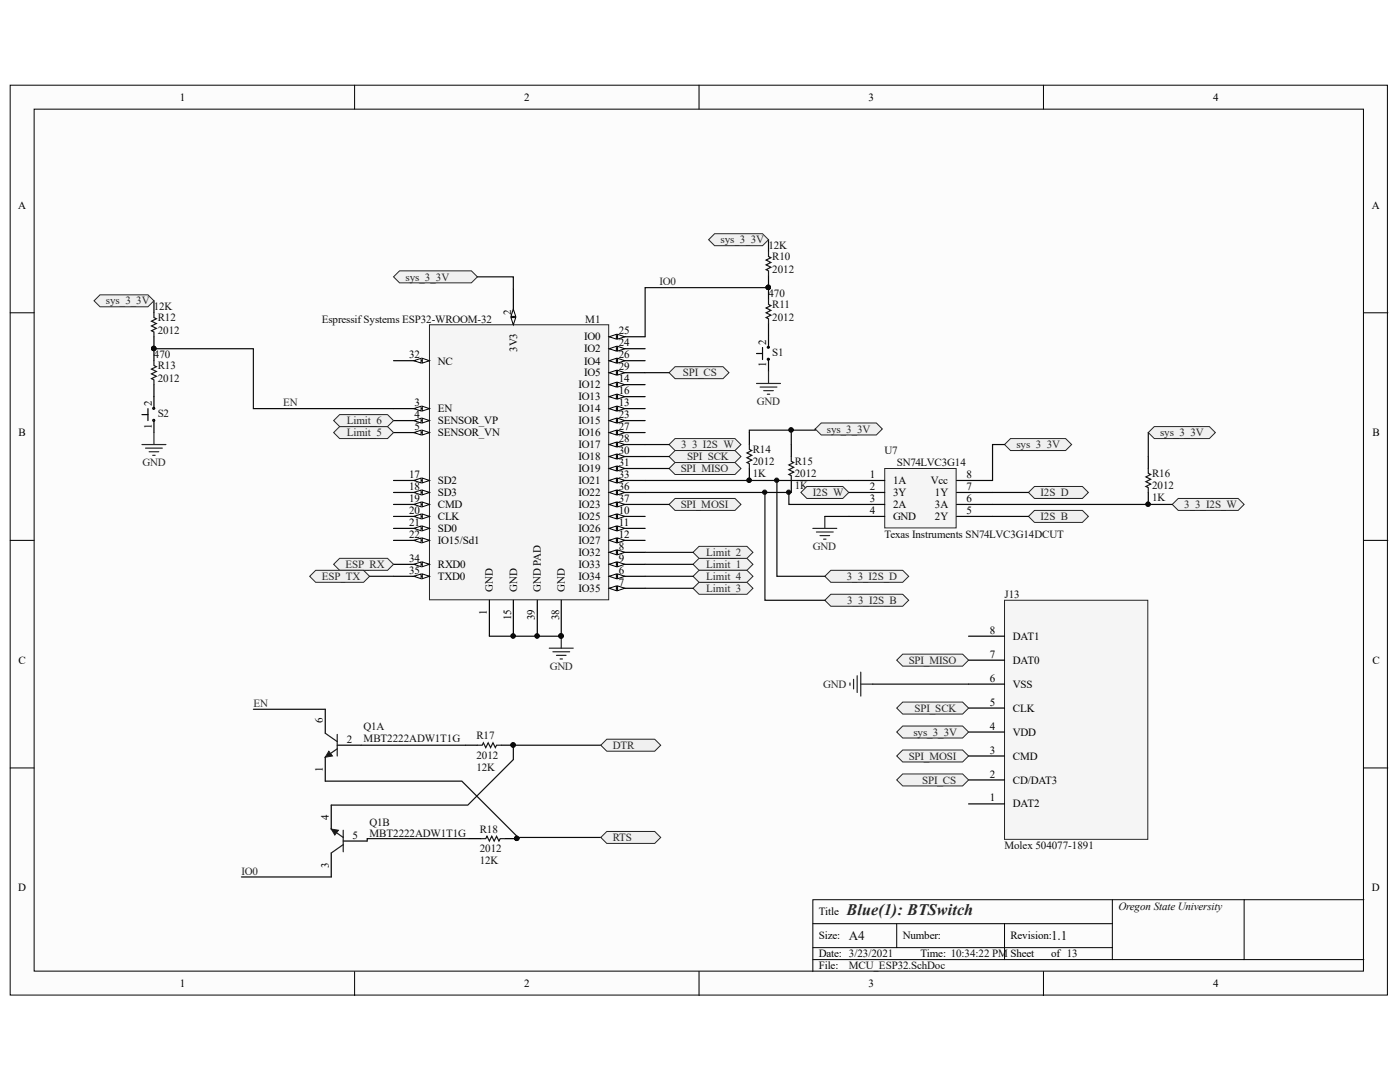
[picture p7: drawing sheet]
<svg xmlns="http://www.w3.org/2000/svg" width="279mm" height="216mm" viewBox="0 0 279 216" stroke-linecap="round" stroke-linejoin="round" font-family="sans-serif">
<defs><g id="words">
<text font-size="3.2" fill="#262626" x="168.9" y="182.7">Blue(1): BTSwitch</text>
<g font-size="2.6" fill="#0e0e0e">
<text x="169.4" y="187.6">A4</text>
<text x="209.8" y="187.6">1.1</text>
</g>
<g font-size="2.2">
<text x="35.9" y="20.1">1</text>
<text x="104.6" y="20.1">2</text>
<text x="173.3" y="20.1">3</text>
<text x="242.1" y="20.1">4</text>
<text x="3.6" y="41.6">A</text>
<text x="273.8" y="41.6">A</text>
<text x="102" y="62.9" transform="rotate(-90 102 62.9)">2</text>
<text x="81.6" y="71.5">32</text>
<text x="103.2" y="70.2" transform="rotate(-90 103.2 70.2)">3V3</text>
<text x="116.6" y="70.3">IO2</text>
<text x="116.6" y="67.9">IO0</text>
<text x="123.5" y="69.1">24</text>
<text x="123.5" y="66.7">25</text>
<text x="123.5" y="71.5">26</text>
<text x="152.9" y="68.8" transform="rotate(-90 152.9 68.8)">2</text>
<text x="87.4" y="72.7">NC</text>
<text x="115.5" y="77.5">IO12</text>
<text x="116.6" y="72.7">IO4</text>
<text x="116.6" y="75.1">IO5</text>
<text x="123.5" y="76.3">14</text>
<text x="123.5" y="73.9">29</text>
<text x="152.9" y="73.3" transform="rotate(-90 152.9 73.3)">1</text>
<text x="30.3" y="81" transform="rotate(-90 30.3 81)">2</text>
<text x="82.7" y="81.1">3</text>
<text x="82.7" y="83.5">4</text>
<text x="87.4" y="82.3">EN</text>
<text x="115.5" y="82.3">IO14</text>
<text x="115.5" y="79.8">IO13</text>
<text x="123.5" y="81.1">13</text>
<text x="123.5" y="78.7">16</text>
<text x="123.5" y="83.5">23</text>
<text x="3.7" y="87">B</text>
<text x="30.3" y="85.5" transform="rotate(-90 30.3 85.5)">1</text>
<text x="82.7" y="85.8">5</text>
<text x="87.4" y="84.7">SENSOR_VP</text>
<text x="87.4" y="87">SENSOR_VN</text>
<text x="115.5" y="84.7">IO15</text>
<text x="115.5" y="87">IO16</text>
<text x="115.5" y="89.4">IO17</text>
<text x="123.5" y="85.8">27</text>
<text x="123.5" y="88.2">28</text>
<text x="273.9" y="87">B</text>
<text x="81.6" y="95.4">17</text>
<text x="115.5" y="91.8">IO18</text>
<text x="115.5" y="94.2">IO19</text>
<text x="123.5" y="90.7">30</text>
<text x="123.5" y="93">31</text>
<text x="123.5" y="95.4">33</text>
<text x="173.6" y="95.4">1</text>
<text x="192.9" y="95.4">8</text>
<text x="81.6" y="97.8">18</text>
<text x="81.6" y="100.2">19</text>
<text x="87.4" y="96.6">SD2</text>
<text x="87.4" y="99">SD3</text>
<text x="87.4" y="101.4">CMD</text>
<text x="115.5" y="96.6">IO21</text>
<text x="115.5" y="99">IO22</text>
<text x="115.5" y="101.4">IO23</text>
<text x="123.5" y="97.8">36</text>
<text x="123.5" y="100.2">37</text>
<text x="173.6" y="97.8">2</text>
<text x="173.6" y="100.2">3</text>
<text x="178.2" y="96.6">1A</text>
<text x="178.2" y="99">3Y</text>
<text x="178.2" y="101.4">2A</text>
<text x="185.8" y="96.6">Vcc</text>
<text x="186.6" y="99">1Y</text>
<text x="186.6" y="101.4">3A</text>
<text x="192.9" y="97.8">7</text>
<text x="192.9" y="100.2">6</text>
<text x="81.6" y="102.6">20</text>
<text x="81.6" y="105">21</text>
<text x="81.6" y="107.3">22</text>
<text x="87.4" y="103.8">CLK</text>
<text x="87.4" y="106.1">SD0</text>
<text x="115.5" y="103.8">IO25</text>
<text x="115.5" y="106.1">IO26</text>
<text x="123.5" y="102.6">10</text>
<text x="123.5" y="105">11</text>
<text x="123.5" y="107.3">12</text>
<text x="173.6" y="102.6">4</text>
<text x="178.2" y="103.8">GND</text>
<text x="186.6" y="103.8">2Y</text>
<text x="192.9" y="102.6">5</text>
<text x="81.6" y="112.1">34</text>
<text x="87.4" y="108.6">IO15/Sd1</text>
<text x="87.4" y="113.3">RXD0</text>
<text x="115.5" y="111">IO32</text>
<text x="115.5" y="113.3">IO33</text>
<text x="115.5" y="108.6">IO27</text>
<text x="123.5" y="109.8">8</text>
<text x="123.5" y="112.1">9</text>
<text x="81.6" y="114.5">35</text>
<text x="87.4" y="115.7">TXD0</text>
<text x="98.4" y="118.1" transform="rotate(-90 98.4 118.1)">GND</text>
<text x="103.2" y="118.1" transform="rotate(-90 103.2 118.1)">GND</text>
<text x="107.9" y="118.1" transform="rotate(-90 107.9 118.1)">GND PAD</text>
<text x="112.8" y="118.1" transform="rotate(-90 112.8 118.1)">GND</text>
<text x="115.5" y="115.7">IO34</text>
<text x="115.5" y="118.1">IO35</text>
<text x="123.5" y="114.5">6</text>
<text x="123.5" y="116.9">7</text>
<text x="97.2" y="122.8" transform="rotate(-90 97.2 122.8)">1</text>
<text x="102" y="123.8" transform="rotate(-90 102 123.8)">15</text>
<text x="106.7" y="123.8" transform="rotate(-90 106.7 123.8)">39</text>
<text x="111.6" y="123.8" transform="rotate(-90 111.6 123.8)">38</text>
<text x="197.5" y="131.3">7</text>
<text x="197.5" y="126.5">8</text>
<text x="202.2" y="127.7">DAT1</text>
<text x="3.7" y="132.4">C</text>
<text x="197.5" y="136.1">6</text>
<text x="202.2" y="137.3">VSS</text>
<text x="202.2" y="132.4">DAT0</text>
<text x="273.9" y="132.4">C</text>
<text x="197.5" y="140.8">5</text>
<text x="202.2" y="142">CLK</text>
<text x="64.5" y="144.4" transform="rotate(-90 64.5 144.4)">6</text>
<text x="69.2" y="148.3">2</text>
<text x="197.5" y="145.6">4</text>
<text x="202.2" y="146.8">VDD</text>
<text x="64.5" y="154.1" transform="rotate(-90 64.5 154.1)">1</text>
<text x="197.5" y="155.2">2</text>
<text x="197.5" y="150.4">3</text>
<text x="202.2" y="151.5">CMD</text>
<text x="197.5" y="159.9">1</text>
<text x="202.2" y="161.1">DAT2</text>
<text x="202.2" y="156.4">CD/DAT3</text>
<text x="65.6" y="163.6" transform="rotate(-90 65.6 163.6)">4</text>
<text x="70.4" y="167.4">5</text>
<text x="65.6" y="173.2" transform="rotate(-90 65.6 173.2)">3</text>
<text x="3.6" y="177.8">D</text>
<text x="273.8" y="177.8">D</text>
<text x="163.4" y="182.7">Title</text>
<text x="163.4" y="187.4">Size:</text>
<text x="163.4" y="191">Date: 3/23/2021</text>
<text x="180.2" y="187.4">Number:</text>
<text x="183.7" y="191">Time: 10:34:22 PM Sheet</text>
<text x="201.7" y="187.4">Revision:</text>
<text x="209.8" y="191">of 13</text>
<text x="35.9" y="197">1</text>
<text x="104.6" y="197">2</text>
<text x="163.4" y="193.4">File:</text>
<text x="173.3" y="197">3</text>
<text x="242.1" y="197">4</text>
</g>
<g font-size="2.2" fill="#262626">
<text x="143.8" y="48.5">sys_3_3V</text>
<text x="80.9" y="56">sys_3_3V</text>
<text x="131.6" y="56.9">IO0</text>
<text x="21.1" y="60.7">sys_3_3V</text>
<text x="136.3" y="75.1">SPI_CS</text>
<text x="56.5" y="81.1">EN</text>
<text x="151.1" y="80.9">GND</text>
<text x="69.2" y="87">Limit_5</text>
<text x="69.2" y="84.7">Limit_6</text>
<text x="135.9" y="89.4">3_3_I2S_W</text>
<text x="165" y="86.3">sys_3_3V</text>
<text x="202.8" y="89.4">sys_3_3V</text>
<text x="231.5" y="87">sys_3_3V</text>
<text x="28.4" y="93">GND</text>
<text x="135.8" y="94.2">SPI_MISO</text>
<text x="137.1" y="91.8">SPI_SCK</text>
<text x="135.8" y="101.4">SPI_MOSI</text>
<text x="162.2" y="99">I2S_W</text>
<text x="207.7" y="99">I2S_D</text>
<text x="236.3" y="101.4">3_3_I2S_W</text>
<text x="207.7" y="103.8">I2S_B</text>
<text x="68.9" y="113.3">ESP_RX</text>
<text x="140.9" y="113.3">Limit_1</text>
<text x="140.9" y="111">Limit_2</text>
<text x="162.2" y="109.8">GND</text>
<text x="64.2" y="115.7">ESP_TX</text>
<text x="140.9" y="118.1">Limit_3</text>
<text x="140.9" y="115.7">Limit_4</text>
<text x="169" y="115.7">3_3_I2S_D</text>
<text x="169.1" y="120.5">3_3_I2S_B</text>
<text x="109.7" y="133.6">GND</text>
<text x="164.3" y="137.3">GND</text>
<text x="181.4" y="132.4">SPI_MISO</text>
<text x="50.6" y="141.1">EN</text>
<text x="182.5" y="142">SPI_SCK</text>
<text x="122.3" y="149.4">DTR</text>
<text x="182.3" y="146.8">sys_3_3V</text>
<text x="181.4" y="151.5">SPI_MOSI</text>
<text x="184.1" y="156.4">SPI_CS</text>
<text x="122.3" y="167.9">RTS</text>
<text x="48.2" y="174.6">IO0</text>
</g>
<g font-size="2.2" fill="#0e0e0e">
<text x="153.4" y="49.7">12K</text>
<text x="154.1" y="51.9">R10</text>
<text x="153.4" y="59.3">470</text>
<text x="154.1" y="54.6">2012</text>
<text x="30.7" y="61.9">12K</text>
<text x="31.5" y="64.1">R12</text>
<text x="64.2" y="64.4">EspressifSystems ESP32-WROOM-32</text>
<text x="116.8" y="64.4">M1</text>
<text x="154.1" y="64.1">2012</text>
<text x="154.1" y="61.5">R11</text>
<text x="30.7" y="71.5">470</text>
<text x="31.5" y="66.7">2012</text>
<text x="154.1" y="71">S1</text>
<text x="31.5" y="76.3">2012</text>
<text x="31.5" y="73.7">R13</text>
<text x="31.5" y="83.2">S2</text>
<text x="150.2" y="92.8">2012</text>
<text x="150.2" y="95.1">1K</text>
<text x="150.2" y="90.4">R14</text>
<text x="158.6" y="95.1">2012</text>
<text x="158.6" y="92.8">R15</text>
<text x="176.5" y="90.7">U7</text>
<text x="179" y="93">SN74LVC3G14</text>
<text x="229.9" y="95.1">R16</text>
<text x="158.6" y="97.6">1K</text>
<text x="229.9" y="97.6">2012</text>
<text x="229.9" y="100">1K</text>
<text x="176.5" y="107.3">Texas Instruments SN74LVC3G14DCUT</text>
<text x="200.5" y="119.3">J13</text>
<text x="72.6" y="145.6">Q1A</text>
<text x="72.6" y="148">MBT2222ADW1T1G</text>
<text x="95.1" y="147.5">R17</text>
<text x="95.1" y="151.4">2012</text>
<text x="95.1" y="153.7">12K</text>
<text x="73.8" y="164.7">Q1B</text>
<text x="73.8" y="167.1">MBT2222ADW1T1G</text>
<text x="95.8" y="166.2">R18</text>
<text x="95.8" y="170">2012</text>
<text x="95.8" y="172.4">12K</text>
<text x="200.5" y="169.5">Molex 504077-1891</text>
<text x="223.2" y="181.5">Oregon State University</text>
<text x="169.4" y="193.4">MCU_ESP32.SchDoc</text>
</g>
</g></defs>
<g fill="#fcfcfc" stroke="#000" stroke-width=".2">
<path d="M2 17h274.9v181.6h-274.9z"/>
<path d="M6.8 21.8h265.3v172h-265.3z"/>
</g>
<g fill="none" stroke="#000" stroke-width=".2">
<path d="M70.8 17v4.8M139.5 17v4.8M208.2 17v4.8M2 62.4h4.8M272.2 62.4h4.8M2 107.8h4.8M272.2 107.8h4.8M2 153.2h4.8M272.2 153.2h4.8M222 179.5v12M248.3 179.5h-86.1v14.4M272.2 179.5h-23.9v12"/>
<path d="M70.8 193.9v4.8M139.5 193.9v4.8M162.2 184.3h59.8M162.2 191.5h110M162.2 189.1h59.8M179 184.3v4.8M200.5 184.3v7.2M208.2 193.9v4.8"/>
</g>
<path d="M85.7 64.8h35.8v54.9h-35.8z" fill="#f5f5f5" stroke="#262626" stroke-width=".2"/>
<path d="M102.4 57.6v7.2M97.7 119.8v7.1" fill="none" stroke="#000" stroke-width=".24"/>
<g fill="#fcfcfc" stroke="#000" stroke-width=".2">
<path d="M102 63.4h.9l-.5 1.4z"/>
<path d="M102.4 61.7l.5 1.4h-.9z"/>
</g>
<path d="M78.5 81.5h7.2" fill="none" stroke="#000" stroke-width=".24"/>
<g fill="#fcfcfc" stroke="#000" stroke-width=".2">
<path d="M84.3 81.1l1.4 .4-1.4 .5z"/>
<path d="M82.6 81.5l1.4-.4v.9z"/>
</g>
<path d="M78.5 83.9h7.2" fill="none" stroke="#000" stroke-width=".24"/>
<g fill="#fcfcfc" stroke="#000" stroke-width=".2">
<path d="M84.3 83.4l1.4 .5-1.4 .5z"/>
<path d="M82.6 83.9l1.4-.5v1z"/>
</g>
<path d="M78.5 86.3h7.2" fill="none" stroke="#000" stroke-width=".24"/>
<g fill="#fcfcfc" stroke="#000" stroke-width=".2">
<path d="M84.3 85.8l1.4 .5-1.4 .5z"/>
<path d="M82.6 86.3l1.4-.5v1z"/>
</g>
<path d="M121.6 115h7.1" fill="none" stroke="#000" stroke-width=".24"/>
<g fill="#fcfcfc" stroke="#000" stroke-width=".2">
<path d="M121.6 115l1.4-.5v1z"/>
<path d="M123.2 114.5l1.5 .5-1.5 .5z"/>
</g>
<path d="M121.6 117.4h7.1" fill="none" stroke="#000" stroke-width=".24"/>
<g fill="#fcfcfc" stroke="#000" stroke-width=".2">
<path d="M121.6 117.4l1.4-.5v1z"/>
<path d="M123.2 116.9l1.5 .5-1.5 .5z"/>
</g>
<path d="M121.6 110.2h7.1" fill="none" stroke="#000" stroke-width=".24"/>
<g fill="#fcfcfc" stroke="#000" stroke-width=".2">
<path d="M121.6 110.2l1.4-.5v1z"/>
<path d="M123.2 109.7l1.5 .5-1.5 .5z"/>
</g>
<path d="M121.6 112.6h7.1" fill="none" stroke="#000" stroke-width=".24"/>
<g fill="#fcfcfc" stroke="#000" stroke-width=".2">
<path d="M121.6 112.6l1.4-.5v1z"/>
<path d="M123.2 112.1l1.5 .5-1.5 .5z"/>
</g>
<path d="M121.6 103h7.1" fill="none" stroke="#000" stroke-width=".24"/>
<g fill="#fcfcfc" stroke="#000" stroke-width=".2">
<path d="M121.6 103l1.4-.4v.9z"/>
<path d="M123.2 102.6l1.5 .4-1.5 .5z"/>
</g>
<path d="M121.6 105.4h7.1" fill="none" stroke="#000" stroke-width=".24"/>
<g fill="#fcfcfc" stroke="#000" stroke-width=".2">
<path d="M121.6 105.4l1.4-.4v.9z"/>
<path d="M123.2 105l1.5 .4-1.5 .5z"/>
</g>
<path d="M121.6 107.8h7.1" fill="none" stroke="#000" stroke-width=".24"/>
<g fill="#fcfcfc" stroke="#000" stroke-width=".2">
<path d="M121.6 107.8l1.4-.5v1z"/>
<path d="M123.2 107.3l1.5 .5-1.5 .5z"/>
</g>
<path d="M121.6 81.5h7.1" fill="none" stroke="#000" stroke-width=".24"/>
<g fill="#fcfcfc" stroke="#000" stroke-width=".2">
<path d="M121.6 81.5l1.4-.4v.9z"/>
<path d="M123.2 81.1l1.5 .4-1.5 .5z"/>
</g>
<path d="M121.6 76.8h7.1" fill="none" stroke="#000" stroke-width=".24"/>
<g fill="#fcfcfc" stroke="#000" stroke-width=".2">
<path d="M121.6 76.8l1.4-.5v.9z"/>
<path d="M123.2 76.3l1.5 .5-1.5 .4z"/>
</g>
<path d="M121.6 79.1h7.1M102.4 119.8v7.1" fill="none" stroke="#000" stroke-width=".24"/>
<circle cx="102.4" cy="126.9" r=".43" fill="#0e0e0e" stroke="#0e0e0e" stroke-width=".2"/>
<g fill="#fcfcfc" stroke="#000" stroke-width=".2">
<path d="M121.6 79.1l1.4-.4v.9z"/>
<path d="M123.2 78.7l1.5 .4-1.5 .5z"/>
</g>
<path d="M78.5 95.9h7.2" fill="none" stroke="#000" stroke-width=".24"/>
<g fill="#fcfcfc" stroke="#000" stroke-width=".2">
<path d="M84.3 95.4l1.4 .5-1.4 .5z"/>
<path d="M82.6 95.9l1.4-.5v1z"/>
</g>
<path d="M78.5 98.3h7.2" fill="none" stroke="#000" stroke-width=".24"/>
<g fill="#fcfcfc" stroke="#000" stroke-width=".2">
<path d="M84.3 97.8l1.4 .5-1.4 .4z"/>
<path d="M82.6 98.3l1.4-.5v.9z"/>
</g>
<path d="M78.5 100.7h7.2" fill="none" stroke="#000" stroke-width=".24"/>
<g fill="#fcfcfc" stroke="#000" stroke-width=".2">
<path d="M84.3 100.2l1.4 .5-1.4 .4z"/>
<path d="M82.6 100.7l1.4-.5v.9z"/>
</g>
<path d="M78.5 103h7.2" fill="none" stroke="#000" stroke-width=".24"/>
<g fill="#fcfcfc" stroke="#000" stroke-width=".2">
<path d="M84.3 102.6l1.4 .4-1.4 .5z"/>
<path d="M82.6 103l1.4-.4v.9z"/>
</g>
<path d="M78.5 105.4h7.2" fill="none" stroke="#000" stroke-width=".24"/>
<g fill="#fcfcfc" stroke="#000" stroke-width=".2">
<path d="M84.3 105l1.4 .4-1.4 .5z"/>
<path d="M82.6 105.4l1.4-.4v.9z"/>
</g>
<path d="M78.5 107.8h7.2" fill="none" stroke="#000" stroke-width=".24"/>
<g fill="#fcfcfc" stroke="#000" stroke-width=".2">
<path d="M84.3 107.3l1.4 .5-1.4 .5z"/>
<path d="M82.6 107.8l1.4-.5v1z"/>
</g>
<path d="M121.6 83.9h7.1" fill="none" stroke="#000" stroke-width=".24"/>
<g fill="#fcfcfc" stroke="#000" stroke-width=".2">
<path d="M121.6 83.9l1.4-.5v1z"/>
<path d="M123.2 83.4l1.5 .5-1.5 .5z"/>
</g>
<path d="M121.6 69.6h7.1" fill="none" stroke="#000" stroke-width=".24"/>
<g fill="#fcfcfc" stroke="#000" stroke-width=".2">
<path d="M121.6 69.6l1.4-.5v1z"/>
<path d="M123.2 69.1l1.5 .5-1.5 .5z"/>
</g>
<path d="M121.6 67.2h7.1" fill="none" stroke="#000" stroke-width=".24"/>
<g fill="#fcfcfc" stroke="#000" stroke-width=".2">
<path d="M121.6 67.2l1.4-.5v1z"/>
<path d="M123.2 66.7l1.5 .5-1.5 .5z"/>
</g>
<path d="M121.6 72h7.1" fill="none" stroke="#000" stroke-width=".24"/>
<g fill="#fcfcfc" stroke="#000" stroke-width=".2">
<path d="M121.6 72l1.4-.5v1z"/>
<path d="M123.2 71.5l1.5 .5-1.5 .5z"/>
</g>
<path d="M121.6 86.3h7.1" fill="none" stroke="#000" stroke-width=".24"/>
<g fill="#fcfcfc" stroke="#000" stroke-width=".2">
<path d="M121.6 86.3l1.4-.5v1z"/>
<path d="M123.2 85.8l1.5 .5-1.5 .5z"/>
</g>
<path d="M121.6 88.7h7.1" fill="none" stroke="#000" stroke-width=".24"/>
<g fill="#fcfcfc" stroke="#000" stroke-width=".2">
<path d="M121.6 88.7l1.4-.5v1z"/>
<path d="M123.2 88.2l1.5 .5-1.5 .5z"/>
</g>
<path d="M121.6 74.4h7.1" fill="none" stroke="#000" stroke-width=".24"/>
<g fill="#fcfcfc" stroke="#000" stroke-width=".2">
<path d="M121.6 74.4l1.4-.5v.9z"/>
<path d="M123.2 73.9l1.5 .5-1.5 .4z"/>
</g>
<path d="M121.6 91.1h7.1" fill="none" stroke="#000" stroke-width=".24"/>
<g fill="#fcfcfc" stroke="#000" stroke-width=".2">
<path d="M121.6 91.1l1.4-.5v1z"/>
<path d="M123.2 90.6l1.5 .5-1.5 .5z"/>
</g>
<path d="M121.6 93.5h7.1" fill="none" stroke="#000" stroke-width=".24"/>
<g fill="#fcfcfc" stroke="#000" stroke-width=".2">
<path d="M121.6 93.5l1.4-.5v1z"/>
<path d="M123.2 93l1.5 .5-1.5 .5z"/>
</g>
<path d="M78.5 72h7.2" fill="none" stroke="#000" stroke-width=".24"/>
<g fill="#fcfcfc" stroke="#000" stroke-width=".2">
<path d="M84.3 71.5l1.4 .5-1.4 .5z"/>
<path d="M82.6 72l1.4-.5v1z"/>
</g>
<path d="M121.6 95.9h7.1" fill="none" stroke="#000" stroke-width=".24"/>
<g fill="#fcfcfc" stroke="#000" stroke-width=".2">
<path d="M121.6 95.9l1.4-.5v1z"/>
<path d="M123.2 95.4l1.5 .5-1.5 .5z"/>
</g>
<path d="M78.5 112.6h7.2" fill="none" stroke="#000" stroke-width=".24"/>
<g fill="#fcfcfc" stroke="#000" stroke-width=".2">
<path d="M84.3 112.1l1.4 .5-1.4 .5z"/>
<path d="M82.6 112.6l1.4-.5v1z"/>
</g>
<path d="M78.5 115h7.2" fill="none" stroke="#000" stroke-width=".24"/>
<g fill="#fcfcfc" stroke="#000" stroke-width=".2">
<path d="M84.3 114.5l1.4 .5-1.4 .5z"/>
<path d="M82.6 115l1.4-.5v1z"/>
</g>
<path d="M121.6 98.3h7.1" fill="none" stroke="#000" stroke-width=".24"/>
<g fill="#fcfcfc" stroke="#000" stroke-width=".2">
<path d="M121.6 98.3l1.4-.5v.9z"/>
<path d="M123.2 97.8l1.5 .5-1.5 .4z"/>
</g>
<path d="M121.6 100.7h7.1" fill="none" stroke="#000" stroke-width=".24"/>
<g fill="#fcfcfc" stroke="#000" stroke-width=".2">
<path d="M121.6 100.7l1.4-.5v.9z"/>
<path d="M123.2 100.2l1.5 .5-1.5 .4z"/>
</g>
<path d="M107.2 119.8v7.1M112 119.8v7.1" fill="none" stroke="#000" stroke-width=".24"/>
<g fill="#0e0e0e" stroke="#0e0e0e" stroke-width=".2">
<circle cx="112" cy="126.9" r=".43"/>
<circle cx="107.2" cy="126.9" r=".43"/>
<circle cx="102.4" cy="126.9" r=".43"/>
</g>
<path d="M78.5 55.2l1.2-1.2h14.4l1.2 1.2-1.2 1.2h-14.4z" fill-rule="evenodd" fill="#f0f0f0" stroke="#262626" stroke-width=".2"/>
<path d="M95.3 55.2h7.1v2.4M97.7 126.9h14.3" fill="none" stroke="#0e0e0e" stroke-width=".24"/>
<path d="M109.6 129.3h4.8M110.3 130.1h3.4M111.1 130.8h1.9M111.8 131.5h.5M112 126.9v2.4" fill="none" stroke="#262626" stroke-width=".24"/>
<circle cx="112" cy="126.9" r=".43" fill="#0e0e0e" stroke="#0e0e0e" stroke-width=".2"/>
<g fill="#f0f0f0" stroke="#262626" stroke-width=".2">
<path d="M66.6 112.6l1.2-1.2h9.5l1.2 1.2-1.2 1.2h-9.5z" fill-rule="evenodd"/>
<path d="M61.8 115l1.2-1.2h9.6l1.2 1.2-1.2 1.2h-9.6z" fill-rule="evenodd"/>
</g>
<g fill="none" stroke="#000" stroke-width=".24">
<path d="M30.7 60v2.4M30.7 67.2v4.8M30.7 76.8v4.7M28.3 82.7h1.2M29.5 81.5v2.4M30.7 83.9v2.4"/>
<circle cx="30.7" cy="81.5" r=".19"/>
<circle cx="30.7" cy="83.9" r=".19"/>
</g>
<circle cx="30.7" cy="69.5" r=".43" fill="#0e0e0e" stroke="#0e0e0e" stroke-width=".2"/>
<path d="M30.7 72v.9l.5 .3-1 .4 1 .5-1 .5 1 .5-1 .5 .5 .2v1M30.7 62.4v1l.5 .2-1 .5 1 .5-1 .4 1 .5-1 .5 .5 .2v1" fill="none" stroke="#1c1c1c" stroke-width=".24"/>
<path d="M30.7 69.6h19.9v11.9h27.9" fill="none" stroke="#0e0e0e" stroke-width=".24"/>
<path d="M28.3 88.7h4.8M29 89.4h3.4M29.8 90.1h1.9M30.5 90.9h.5M30.7 86.3v2.4" fill="none" stroke="#262626" stroke-width=".24"/>
<path d="M18.8 60l1.2-1.2h9.5l1.2 1.2-1.2 1.2h-9.5z" fill-rule="evenodd" fill="#f0f0f0" stroke="#262626" stroke-width=".2"/>
<g fill="none" stroke="#000" stroke-width=".24">
<path d="M153.4 47.8v2.4M153.4 55v4.8M151 70.5h1.2M152.2 69.3v2.4M153.4 64.6v4.7M153.4 71.7v2.4"/>
<circle cx="153.3" cy="69.3" r=".19"/>
<circle cx="153.3" cy="71.7" r=".19"/>
</g>
<circle cx="153.3" cy="57.3" r=".43" fill="#0e0e0e" stroke="#0e0e0e" stroke-width=".2"/>
<path d="M153.4 59.8v.9l.5 .3-1 .5 1 .4-1 .5 1 .5-1 .5 .5 .2v1M153.4 50.2v1l.5 .2-1 .5 1 .5-1 .5 1 .4-1 .5 .5 .2v1" fill="none" stroke="#1c1c1c" stroke-width=".24"/>
<path d="M151 76.5h4.8M151.7 77.2h3.3M152.4 77.9h1.9M153.1 78.7h.5M153.4 74.1v2.4" fill="none" stroke="#262626" stroke-width=".24"/>
<path d="M141.4 47.8l1.2-1.2h9.6l1.2 1.2-1.2 1.2h-9.6z" fill-rule="evenodd" fill="#f0f0f0" stroke="#262626" stroke-width=".2"/>
<path d="M153.4 57.4h-24.7v9.8M50.6 141.5h14.3M64.9 155.9h27.3l11 11v.4l.2-.2h16.5M72.1 148.7h20.8M119.9 148.7h-17.5v2.9l-9 9h-27.3M48.2 175h17.9M93.6 167.3h-20.3v.5" fill="none" stroke="#0e0e0e" stroke-width=".24"/>
<g fill="#0e0e0e" stroke="#0e0e0e" stroke-width=".2">
<circle cx="153.3" cy="57.3" r=".43"/>
<circle cx="102.4" cy="148.6" r=".43"/>
<circle cx="103.1" cy="167.3" r=".43"/>
</g>
<path d="M64.9 141.5v4.8M64.9 151.1v4.8M67.3 148.7h4.8M92.9 148.7h2.4M100.1 148.7h2.3M66.1 160.6v4.8M66.1 170.2v4.8M68.5 167.8h4.8M93.6 167.3h2.4M100.8 167.3h2.4" fill="none" stroke="#000" stroke-width=".24"/>
<path d="M64.9 146.3l2.4 1.7M67.3 149.4l-2.4 1.7M67.3 146.5v4.3M95.3 148.7h.9l.3-.5 .4 1 .5-1 .5 1 .5-1 .5 1 .2-.5h1M66.1 165.4l2.4 1.7M68.5 168.5l-2.4 1.7M68.5 165.7v4.3M96 167.3h.9l.3-.4 .5 .9 .4-.9 .5 .9 .5-.9 .5 .9 .2-.5h1" fill="none" stroke="#1c1c1c" stroke-width=".24"/>
<g fill="#1c1c1c" stroke="#1c1c1c" stroke-width=".2">
<path d="M65.6 149.9l.7 .9-1.4 .3z"/>
<path d="M66.1 165.4l1.4 .3-.7 .9z"/>
</g>
<g fill="#f0f0f0" stroke="#262626" stroke-width=".2">
<path d="M119.9 148.7l1.2-1.2h9.6l1.2 1.2-1.2 1.2h-9.6z" fill-rule="evenodd"/>
<path d="M119.9 167.1l1.2-1.2h9.6l1.2 1.2-1.2 1.2h-9.6z" fill-rule="evenodd"/>
</g>
<path d="M149.5 86.3v2.4M149.5 93.5v2.4M157.9 88.7v2.4M157.9 95.9v2.4" fill="none" stroke="#000" stroke-width=".24"/>
<circle cx="149.5" cy="95.8" r=".43" fill="#0e0e0e" stroke="#0e0e0e" stroke-width=".2"/>
<path d="M149.5 88.7v1l.5 .2-.9 .5 .9 .5-.9 .4 .9 .5-.9 .5 .4 .2v1M157.9 91.1v1l.5 .2-1 .5 1 .4-1 .5 1 .5-1 .5 .5 .2v1" fill="none" stroke="#1c1c1c" stroke-width=".24"/>
<path d="M162.7 85.6l1.2-1.2h11l1.2 1.2-1.2 1.2h-11z" fill-rule="evenodd" fill="#f0f0f0" stroke="#262626" stroke-width=".2"/>
<path d="M157.9 85.8h-8.4v.5M162.7 85.6v.2h-4.8v2.9" fill="none" stroke="#0e0e0e" stroke-width=".24"/>
<circle cx="157.9" cy="85.8" r=".43" fill="#0e0e0e" stroke="#0e0e0e" stroke-width=".2"/>
<path d="M176.6 93.5h14.2v11.8h-14.2z" fill="#f5f5f5" stroke="#262626" stroke-width=".2"/>
<path d="M169.4 95.9h7.2M169.4 98.3h7.2M190.9 95.9h7.2M190.9 98.3h7.2M169.4 100.7h7.2M169.4 103h7.2M190.9 100.7h7.2M190.9 103h7.2" fill="none" stroke="#000" stroke-width=".24"/>
<g fill="#f0f0f0" stroke="#262626" stroke-width=".2">
<path d="M205.3 103l1.2-1.1h9.5l1.2 1.1-1.2 1.2h-9.5z" fill-rule="evenodd"/>
<path d="M205.3 98.3l1.2-1.2h9.5l1.2 1.2-1.2 1.2h-9.5z" fill-rule="evenodd"/>
</g>
<path d="M128.7 98.3h29.2M128.7 95.9h40.7M157.4 98.3v2.4h12M198.1 98.3h7.2M164.6 103h4.8M198.1 103h7.2" fill="none" stroke="#0e0e0e" stroke-width=".24"/>
<circle cx="157.4" cy="98.2" r=".43" fill="#0e0e0e" stroke="#0e0e0e" stroke-width=".2"/>
<path d="M162.2 105.4h4.8M162.9 106.2h3.4M163.7 106.9h1.9M164.4 107.6h.5M164.6 103v2.4" fill="none" stroke="#262626" stroke-width=".24"/>
<g fill="#f0f0f0" stroke="#262626" stroke-width=".2">
<path d="M133.5 88.7l1.2-1.2h12l1.2 1.2-1.2 1.2h-12z" fill-rule="evenodd"/>
<path d="M159.8 98.3l1.2-1.2h7.2l1.2 1.2-1.2 1.2h-7.2z" fill-rule="evenodd"/>
</g>
<path d="M128.7 88.7h4.8" fill="none" stroke="#0e0e0e" stroke-width=".24"/>
<path d="M233.9 100.7l1.2-1.2h12l1.2 1.2-1.2 1.2h-12z" fill-rule="evenodd" fill="#f0f0f0" stroke="#262626" stroke-width=".2"/>
<path d="M198.1 100.7h35.8" fill="none" stroke="#0e0e0e" stroke-width=".24"/>
<path d="M229.2 91.1v2.4M229.2 98.3v2.4" fill="none" stroke="#000" stroke-width=".24"/>
<circle cx="229.1" cy="100.6" r=".43" fill="#0e0e0e" stroke="#0e0e0e" stroke-width=".2"/>
<path d="M229.2 93.5v.9l.4 .3-.9 .5 .9 .4-.9 .5 .9 .5-.9 .5 .5 .2v1" fill="none" stroke="#1c1c1c" stroke-width=".24"/>
<path d="M229.2 86.3l1.2-1.2h11l1.2 1.2-1.2 1.2h-11z" fill-rule="evenodd" fill="#f0f0f0" stroke="#262626" stroke-width=".2"/>
<path d="M229.2 86.3v4.8" fill="none" stroke="#0e0e0e" stroke-width=".24"/>
<path d="M200.5 88.7l1.2-1.2h11l1.2 1.2-1.2 1.2h-11z" fill-rule="evenodd" fill="#f0f0f0" stroke="#262626" stroke-width=".2"/>
<path d="M200.5 88.7h-2.4v7.2" fill="none" stroke="#0e0e0e" stroke-width=".24"/>
<path d="M138.3 112.6l1.2-1.2h9.6l1.2 1.2-1.2 1.2h-9.6z" fill-rule="evenodd" fill="#f0f0f0" stroke="#262626" stroke-width=".2"/>
<path d="M128.7 112.6h9.6" fill="none" stroke="#0e0e0e" stroke-width=".24"/>
<path d="M138.3 110.2l1.2-1.2h9.6l1.2 1.2-1.2 1.2h-9.6z" fill-rule="evenodd" fill="#f0f0f0" stroke="#262626" stroke-width=".2"/>
<path d="M128.7 110.2h9.6" fill="none" stroke="#0e0e0e" stroke-width=".24"/>
<path d="M138.3 117.4l1.2-1.2h9.6l1.2 1.2-1.2 1.2h-9.6z" fill-rule="evenodd" fill="#f0f0f0" stroke="#262626" stroke-width=".2"/>
<path d="M128.7 117.4h9.6" fill="none" stroke="#0e0e0e" stroke-width=".24"/>
<path d="M138.3 115l1.2-1.2h9.6l1.2 1.2-1.2 1.2h-9.6z" fill-rule="evenodd" fill="#f0f0f0" stroke="#262626" stroke-width=".2"/>
<path d="M128.7 115h9.6" fill="none" stroke="#0e0e0e" stroke-width=".24"/>
<g fill="#f0f0f0" stroke="#262626" stroke-width=".2">
<path d="M66.6 86.3l1.2-1.2h9.5l1.2 1.2-1.2 1.2h-9.5z" fill-rule="evenodd"/>
<path d="M66.6 83.9l1.2-1.2h9.5l1.2 1.2-1.2 1.2h-9.5z" fill-rule="evenodd"/>
<path d="M133.5 74.4l1.2-1.2h9.6l1.2 1.2-1.2 1.2h-9.6z" fill-rule="evenodd"/>
</g>
<path d="M128.7 74.4h4.8" fill="none" stroke="#0e0e0e" stroke-width=".24"/>
<path d="M133.5 91.1l1.2-1.2h12l1.2 1.2-1.2 1.2h-12z" fill-rule="evenodd" fill="#f0f0f0" stroke="#262626" stroke-width=".2"/>
<path d="M128.7 91.1h4.8" fill="none" stroke="#0e0e0e" stroke-width=".24"/>
<path d="M133.5 93.5l1.2-1.2h12l1.2 1.2-1.2 1.2h-12z" fill-rule="evenodd" fill="#f0f0f0" stroke="#262626" stroke-width=".2"/>
<path d="M128.7 93.5h4.8" fill="none" stroke="#0e0e0e" stroke-width=".24"/>
<path d="M133.5 100.7l1.2-1.2h12l1.2 1.2-1.2 1.2h-12z" fill-rule="evenodd" fill="#f0f0f0" stroke="#262626" stroke-width=".2"/>
<path d="M128.7 100.7h4.8" fill="none" stroke="#0e0e0e" stroke-width=".24"/>
<path d="M200.5 119.8h28.6v47.7h-28.6z" fill="#f5f5f5" stroke="#262626" stroke-width=".2"/>
<path d="M193.3 136.5h7.2M193.3 131.7h7.2M193.3 126.9h7.2M193.3 155.6h7.2M193.3 150.8h7.2M193.3 146.1h7.2M193.3 141.3h7.2M193.3 160.4h7.2" fill="none" stroke="#000" stroke-width=".24"/>
<g fill="#f0f0f0" stroke="#262626" stroke-width=".2">
<path d="M179 131.7l1.2-1.2h11.9l1.2 1.2-1.2 1.2h-11.9z" fill-rule="evenodd"/>
<path d="M179 141.3l1.2-1.2h11.9l1.2 1.2-1.2 1.2h-11.9z" fill-rule="evenodd"/>
<path d="M179 155.6l1.2-1.2h11.9l1.2 1.2-1.2 1.2h-11.9z" fill-rule="evenodd"/>
<path d="M179 150.8l1.2-1.1h11.9l1.2 1.1-1.2 1.2h-11.9z" fill-rule="evenodd"/>
<path d="M179 146.1l1.2-1.2h11.9l1.2 1.2-1.2 1.2h-11.9z" fill-rule="evenodd"/>
</g>
<path d="M169.6 136.3v.4M170.3 135.6v1.9M171.1 134.8v3.4M171.8 134.1v4.8M171.8 136.5h2.4" fill="none" stroke="#262626" stroke-width=".24"/>
<path d="M174.2 136.5h19.1" fill="none" stroke="#0e0e0e" stroke-width=".24"/>
<g fill="#f0f0f0" stroke="#262626" stroke-width=".2">
<path d="M164.6 115l1.2-1.2h14.4l1.1 1.2-1.1 1.2h-14.4z" fill-rule="evenodd"/>
<path d="M164.6 119.8l1.2-1.2h14.4l1.1 1.2-1.1 1.2h-14.4z" fill-rule="evenodd"/>
</g>
<path d="M152.7 98.3v21.5h11.9M155 95.9v19.1h9.6M73.8 115h4.7" fill="none" stroke="#0e0e0e" stroke-width=".24"/>
<g fill="#0e0e0e" stroke="#0e0e0e" stroke-width=".2">
<circle cx="155" cy="95.8" r=".43"/>
<circle cx="152.6" cy="98.2" r=".43"/>
</g>
<use href="#words"/>
</svg>
